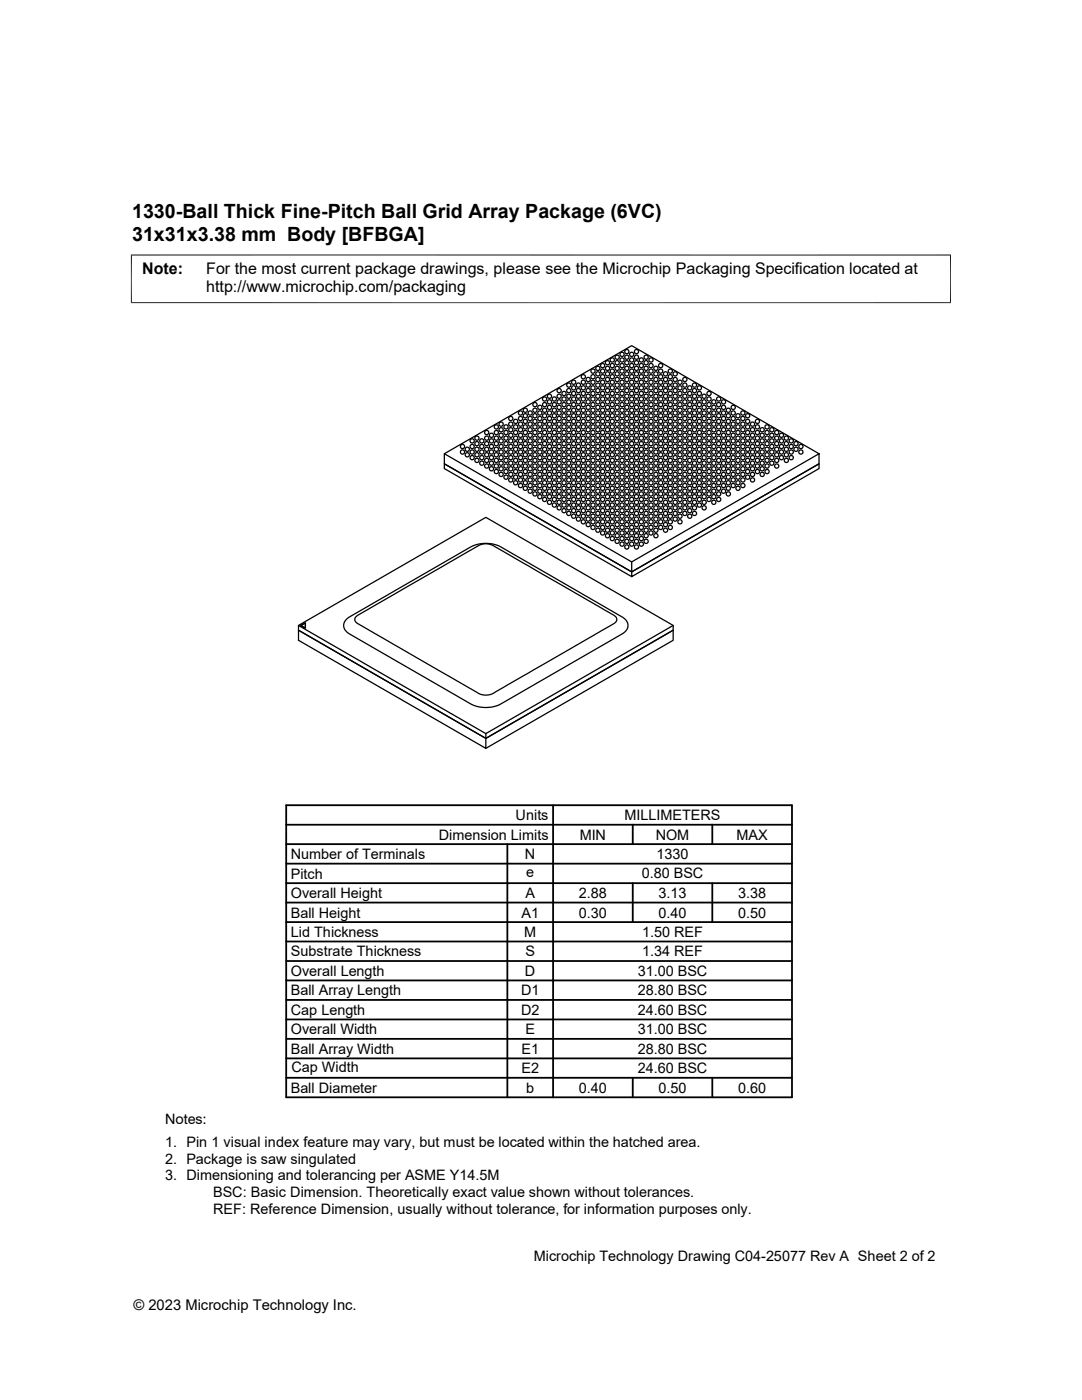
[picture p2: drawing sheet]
<svg xmlns="http://www.w3.org/2000/svg" width="216mm" height="279mm" viewBox="0 0 216 279" stroke-linecap="round" stroke-linejoin="round" font-family="sans-serif">
<defs><g id="words">
<g font-size="3.9">
<text x="26.4" y="43.5">1330-Ball Thick Fine-Pitch Ball Grid Array Package (6VC)</text>
<text x="26.4" y="48.1">31x31x3.38 mm Body [BFBGA]</text>
</g>
<g font-size="3.2">
<text x="28.4" y="54.7">Note:</text>
<text x="41.1" y="58.3">http://www.microchip.com/packaging</text>
<text x="41.1" y="54.7">For the most current package drawings, please see the Microchip Packaging Specification located at</text>
</g>
<g font-size="2.9">
<text x="87.6" y="167.6">Dimension Limits</text>
<text x="102.9" y="163.7">Units</text>
<text x="115.7" y="167.6">MIN</text>
<text x="124.6" y="163.7">MILLIMETERS</text>
<text x="130.8" y="167.6">NOM</text>
<text x="147" y="167.6">MAX</text>
<text x="58" y="171.4">Number of Terminals</text>
<text x="104.8" y="171.4">N</text>
<text x="131" y="171.4">1330</text>
<text x="58" y="179.2">Overall Height</text>
<text x="58" y="175.3">Pitch</text>
<text x="104.8" y="179.2">A</text>
<text x="105" y="175">e</text>
<text x="115.5" y="179.2">2.88</text>
<text x="128" y="175.3">0.80 BSC</text>
<text x="131.4" y="179.2">3.13</text>
<text x="147.3" y="179.2">3.38</text>
<text x="58" y="183.1">Ball Height</text>
<text x="104.1" y="183.1">A1</text>
<text x="115.5" y="183.1">0.30</text>
<text x="131.4" y="183.1">0.40</text>
<text x="147.3" y="183.1">0.50</text>
<text x="58" y="190.9">Substrate Thickness</text>
<text x="58" y="187">Lid Thickness</text>
<text x="104.6" y="187">M</text>
<text x="104.8" y="190.9">S</text>
<text x="128.1" y="187">1.50 REF</text>
<text x="128.1" y="190.9">1.34 REF</text>
<text x="58" y="194.8">Overall Length</text>
<text x="104.8" y="194.8">D</text>
<text x="127.3" y="194.8">31.00 BSC</text>
<text x="58" y="198.6">Ball Array Length</text>
<text x="58" y="202.5">Cap Length</text>
<text x="104" y="198.6">D1</text>
<text x="104" y="202.5">D2</text>
<text x="127.3" y="198.6">28.80 BSC</text>
<text x="127.3" y="202.5">24.60 BSC</text>
<text x="58" y="206.4">Overall Width</text>
<text x="104.8" y="206.4">E</text>
<text x="127.3" y="206.4">31.00 BSC</text>
<text x="58" y="210.3">Ball Array Width</text>
<text x="58.2" y="214">Cap Width</text>
<text x="104" y="214.2">E2</text>
<text x="104" y="210.3">E1</text>
<text x="127.3" y="214.2">24.60 BSC</text>
<text x="127.3" y="210.3">28.80 BSC</text>
<text x="58" y="218.1">Ball Diameter</text>
<text x="105" y="218.1">b</text>
<text x="115.5" y="218.1">0.40</text>
<text x="131.4" y="218.1">0.50</text>
<text x="147.3" y="218.1">0.60</text>
<text x="32.9" y="224.4">Notes:</text>
<text x="32.9" y="229">1. Pin 1 visual index feature may vary, but must be located within the hatched area.</text>
<text x="32.9" y="232.3">2. Package is saw singulated</text>
<text x="32.9" y="235.6">3. Dimensioning and tolerancing per ASME Y14.5M</text>
<text x="42.5" y="238.9">BSC: Basic Dimension. Theoretically exact value shown without tolerances.</text>
<text x="42.5" y="242.2">REF: Reference Dimension, usually without tolerance, for information purposes only.</text>
<text x="106.5" y="251.7">Microchip Technology Drawing C04-25077 Rev A Sheet 2 of 2</text>
<text x="26.6" y="261.3">© 2023 Microchip Technology Inc.</text>
</g>
</g></defs>
<g fill="none" stroke="#000" stroke-width=".25">
<path d="M88.7 90.6l37.3 21.5M163.4 90.6l-37.4 21.5v2l37.4-21.5v-2l-37.4-21.6-37.3 21.6v2l37.3 21.5-37.3-21.5v.9l37.3 21.6M126 114.1l37.4-21.5v.9l-37.4 21.6zM59.6 124.8l37.3-21.5 37.4 21.5v1l-37.4 21.6-37.3-21.6zM59.6 124.8l37.3 21.6M59.6 125.8v2l37.3 21.6v-2l37.4-21.6v2l-37.4 21.6M60 124.8l.9-.5v1zM69.2 123.6l24.7-14.4a6.7 6.7 0 0 1 6 0l24.2 13.9a1.83 1.83 0 0 1 1.2 1.7 1.83 1.83 0 0 1-1.2 1.8l-24.2 13.9a6.7 6.7 0 0 1-6 0l-24.1-13.9a1.78 1.78 0 0 1-.6-3zM71 123.2l.4-.4 20.6-11.9a20.1 20.1 0 0 1 4.5-2.4h.8a23.4 23.4 0 0 1 5.4 2.9l19.2 11a1.64 1.64 0 0 1 1.2 1.2l-.1 .2a1.9 1.9 0 0 1-1.1 1l-22.9 13.2a3.3 3.3 0 0 1-4.1 0l-23.8-13.7a.78 .78 0 0 1-.1-1.1zM134.3 124.8l-37.4 21.6v1l-37.3-21.6"/>
<circle cx="108.7" cy="79.6" r=".42"/>
<circle cx="109.6" cy="79.1" r=".42"/>
<circle cx="110.6" cy="79.6" r=".42"/>
<circle cx="111.6" cy="78" r=".42"/>
<circle cx="111.6" cy="79.1" r=".42"/>
<circle cx="112.5" cy="78.5" r=".42"/>
<circle cx="112.5" cy="79.6" r=".42"/>
<circle cx="113.5" cy="76.9" r=".42"/>
<circle cx="113.5" cy="78" r=".42"/>
<circle cx="113.5" cy="79.1" r=".42"/>
<circle cx="114.5" cy="76.3" r=".42"/>
<circle cx="114.5" cy="77.4" r=".42"/>
<circle cx="114.5" cy="78.5" r=".42"/>
<circle cx="114.5" cy="79.6" r=".42"/>
<circle cx="115.4" cy="76.9" r=".42"/>
<circle cx="115.4" cy="78" r=".42"/>
<circle cx="115.4" cy="79.1" r=".42"/>
<circle cx="116.4" cy="77.4" r=".42"/>
<circle cx="116.4" cy="78.5" r=".42"/>
<circle cx="116.4" cy="79.6" r=".42"/>
<circle cx="116.4" cy="76.3" r=".42"/>
<circle cx="116.4" cy="75.2" r=".42"/>
<circle cx="117.4" cy="78" r=".42"/>
<circle cx="117.4" cy="76.9" r=".42"/>
<circle cx="117.4" cy="75.7" r=".42"/>
<circle cx="117.4" cy="79.1" r=".42"/>
<circle cx="118.3" cy="78.5" r=".42"/>
<circle cx="118.3" cy="74.1" r=".42"/>
<circle cx="118.3" cy="77.4" r=".42"/>
<circle cx="118.3" cy="75.2" r=".42"/>
<circle cx="118.3" cy="76.3" r=".42"/>
<circle cx="118.3" cy="79.6" r=".42"/>
<circle cx="119.3" cy="79.1" r=".42"/>
<circle cx="119.3" cy="74.6" r=".42"/>
<circle cx="119.3" cy="73.5" r=".42"/>
<circle cx="119.3" cy="76.9" r=".42"/>
<circle cx="119.3" cy="78" r=".42"/>
<circle cx="119.3" cy="75.7" r=".42"/>
<circle cx="120.2" cy="79.6" r=".42"/>
<circle cx="120.2" cy="73" r=".42"/>
<circle cx="120.2" cy="74.1" r=".42"/>
<circle cx="120.2" cy="75.2" r=".42"/>
<circle cx="120.2" cy="77.4" r=".42"/>
<circle cx="120.2" cy="76.3" r=".42"/>
<circle cx="120.2" cy="78.5" r=".42"/>
<circle cx="121.2" cy="72.4" r=".42"/>
<circle cx="121.2" cy="73.5" r=".42"/>
<circle cx="121.2" cy="74.6" r=".42"/>
<circle cx="121.2" cy="75.7" r=".42"/>
<circle cx="121.2" cy="79.1" r=".42"/>
<circle cx="121.2" cy="76.9" r=".42"/>
<circle cx="121.2" cy="78" r=".42"/>
<circle cx="122.2" cy="71.8" r=".42"/>
<circle cx="122.2" cy="73" r=".42"/>
<circle cx="122.2" cy="74.1" r=".42"/>
<circle cx="122.2" cy="75.2" r=".42"/>
<circle cx="122.2" cy="77.4" r=".42"/>
<circle cx="122.2" cy="76.3" r=".42"/>
<circle cx="122.2" cy="79.6" r=".42"/>
<circle cx="122.2" cy="78.5" r=".42"/>
<circle cx="123.1" cy="72.4" r=".42"/>
<circle cx="123.1" cy="73.5" r=".42"/>
<circle cx="123.1" cy="74.6" r=".42"/>
<circle cx="123.1" cy="75.7" r=".42"/>
<circle cx="123.1" cy="76.9" r=".42"/>
<circle cx="123.1" cy="78" r=".42"/>
<circle cx="123.1" cy="71.3" r=".42"/>
<circle cx="123.1" cy="79.1" r=".42"/>
<circle cx="124.1" cy="71.8" r=".42"/>
<circle cx="124.1" cy="73" r=".42"/>
<circle cx="124.1" cy="74.1" r=".42"/>
<circle cx="124.1" cy="75.2" r=".42"/>
<circle cx="124.1" cy="76.3" r=".42"/>
<circle cx="124.1" cy="77.4" r=".42"/>
<circle cx="124.1" cy="78.5" r=".42"/>
<circle cx="124.1" cy="70.7" r=".42"/>
<circle cx="124.1" cy="79.6" r=".42"/>
<circle cx="125.1" cy="72.4" r=".42"/>
<circle cx="125.1" cy="73.5" r=".42"/>
<circle cx="125.1" cy="74.6" r=".42"/>
<circle cx="125.1" cy="75.7" r=".42"/>
<circle cx="125.1" cy="76.9" r=".42"/>
<circle cx="125.1" cy="70.2" r=".42"/>
<circle cx="125.1" cy="71.3" r=".42"/>
<circle cx="125.1" cy="79.1" r=".42"/>
<circle cx="125.1" cy="78" r=".42"/>
<circle cx="126" cy="71.8" r=".42"/>
<circle cx="126" cy="73" r=".42"/>
<circle cx="126" cy="74.1" r=".42"/>
<circle cx="126" cy="75.2" r=".42"/>
<circle cx="126" cy="76.3" r=".42"/>
<circle cx="126" cy="77.4" r=".42"/>
<circle cx="126" cy="79.6" r=".42"/>
<circle cx="126" cy="70.7" r=".42"/>
<circle cx="126" cy="78.5" r=".42"/>
<circle cx="127" cy="72.4" r=".42"/>
<circle cx="127" cy="73.5" r=".42"/>
<circle cx="127" cy="74.6" r=".42"/>
<circle cx="127" cy="75.7" r=".42"/>
<circle cx="127" cy="76.9" r=".42"/>
<circle cx="127" cy="78" r=".42"/>
<circle cx="127" cy="70.2" r=".42"/>
<circle cx="127" cy="71.3" r=".42"/>
<circle cx="127" cy="79.1" r=".42"/>
<circle cx="128" cy="71.8" r=".42"/>
<circle cx="128" cy="73" r=".42"/>
<circle cx="128" cy="74.1" r=".42"/>
<circle cx="128" cy="75.2" r=".42"/>
<circle cx="128" cy="76.3" r=".42"/>
<circle cx="128" cy="77.4" r=".42"/>
<circle cx="128" cy="78.5" r=".42"/>
<circle cx="128" cy="79.6" r=".42"/>
<circle cx="128.9" cy="72.4" r=".42"/>
<circle cx="128.9" cy="73.5" r=".42"/>
<circle cx="128.9" cy="74.6" r=".42"/>
<circle cx="128.9" cy="75.7" r=".42"/>
<circle cx="128.9" cy="76.9" r=".42"/>
<circle cx="128.9" cy="78" r=".42"/>
<circle cx="128.9" cy="79.1" r=".42"/>
<circle cx="128.9" cy="71.3" r=".42"/>
<circle cx="129.9" cy="79.6" r=".42"/>
<circle cx="129.9" cy="73" r=".42"/>
<circle cx="129.9" cy="74.1" r=".42"/>
<circle cx="129.9" cy="75.2" r=".42"/>
<circle cx="129.9" cy="76.3" r=".42"/>
<circle cx="129.9" cy="77.4" r=".42"/>
<circle cx="129.9" cy="78.5" r=".42"/>
<circle cx="129.9" cy="71.8" r=".42"/>
<circle cx="130.9" cy="73.5" r=".42"/>
<circle cx="130.9" cy="74.6" r=".42"/>
<circle cx="130.9" cy="75.7" r=".42"/>
<circle cx="130.9" cy="76.9" r=".42"/>
<circle cx="130.9" cy="78" r=".42"/>
<circle cx="130.9" cy="79.1" r=".42"/>
<circle cx="131.8" cy="74.1" r=".42"/>
<circle cx="131.8" cy="75.2" r=".42"/>
<circle cx="131.8" cy="76.3" r=".42"/>
<circle cx="131.8" cy="77.4" r=".42"/>
<circle cx="131.8" cy="78.5" r=".42"/>
<circle cx="131.8" cy="79.6" r=".42"/>
<circle cx="131.8" cy="73" r=".42"/>
<circle cx="132.8" cy="74.6" r=".42"/>
<circle cx="132.8" cy="75.7" r=".42"/>
<circle cx="132.8" cy="76.9" r=".42"/>
<circle cx="132.8" cy="78" r=".42"/>
<circle cx="132.8" cy="79.1" r=".42"/>
<circle cx="133.8" cy="75.2" r=".42"/>
<circle cx="133.8" cy="76.3" r=".42"/>
<circle cx="133.8" cy="77.4" r=".42"/>
<circle cx="133.8" cy="78.5" r=".42"/>
<circle cx="133.8" cy="79.6" r=".42"/>
<circle cx="133.8" cy="74.1" r=".42"/>
<circle cx="134.7" cy="75.7" r=".42"/>
<circle cx="134.7" cy="76.9" r=".42"/>
<circle cx="134.7" cy="78" r=".42"/>
<circle cx="134.7" cy="79.1" r=".42"/>
<circle cx="134.7" cy="74.6" r=".42"/>
<circle cx="135.7" cy="76.3" r=".42"/>
<circle cx="135.7" cy="77.4" r=".42"/>
<circle cx="135.7" cy="78.5" r=".42"/>
<circle cx="135.7" cy="79.6" r=".42"/>
<circle cx="136.7" cy="76.9" r=".42"/>
<circle cx="136.7" cy="78" r=".42"/>
<circle cx="136.7" cy="79.1" r=".42"/>
<circle cx="136.7" cy="75.7" r=".42"/>
<circle cx="137.6" cy="77.4" r=".42"/>
<circle cx="137.6" cy="78.5" r=".42"/>
<circle cx="137.6" cy="79.6" r=".42"/>
<circle cx="138.6" cy="78" r=".42"/>
<circle cx="138.6" cy="79.1" r=".42"/>
<circle cx="138.6" cy="76.9" r=".42"/>
<circle cx="139.6" cy="78.5" r=".42"/>
<circle cx="139.6" cy="79.6" r=".42"/>
<circle cx="139.6" cy="77.4" r=".42"/>
<circle cx="140.5" cy="79.1" r=".42"/>
<circle cx="141.5" cy="79.6" r=".42"/>
<circle cx="141.5" cy="78.5" r=".42"/>
<circle cx="143.4" cy="79.6" r=".42"/>
<circle cx="92.3" cy="90.2" r=".42"/>
<circle cx="92.3" cy="89.1" r=".42"/>
<circle cx="93.2" cy="90.8" r=".42"/>
<circle cx="93.2" cy="89.7" r=".42"/>
<circle cx="94.2" cy="91.3" r=".42"/>
<circle cx="94.2" cy="88" r=".42"/>
<circle cx="94.2" cy="89.1" r=".42"/>
<circle cx="94.2" cy="90.2" r=".42"/>
<circle cx="95.2" cy="91.9" r=".42"/>
<circle cx="95.2" cy="87.4" r=".42"/>
<circle cx="95.2" cy="88.5" r=".42"/>
<circle cx="95.2" cy="89.7" r=".42"/>
<circle cx="95.2" cy="90.8" r=".42"/>
<circle cx="96.1" cy="92.4" r=".42"/>
<circle cx="96.1" cy="88" r=".42"/>
<circle cx="96.1" cy="89.1" r=".42"/>
<circle cx="96.1" cy="90.2" r=".42"/>
<circle cx="96.1" cy="91.3" r=".42"/>
<circle cx="97.1" cy="86.3" r=".42"/>
<circle cx="97.1" cy="93" r=".42"/>
<circle cx="97.1" cy="87.4" r=".42"/>
<circle cx="97.1" cy="88.5" r=".42"/>
<circle cx="97.1" cy="89.7" r=".42"/>
<circle cx="97.1" cy="90.8" r=".42"/>
<circle cx="97.1" cy="91.9" r=".42"/>
<circle cx="98.1" cy="86.9" r=".42"/>
<circle cx="98.1" cy="93.6" r=".42"/>
<circle cx="98.1" cy="88" r=".42"/>
<circle cx="98.1" cy="89.1" r=".42"/>
<circle cx="98.1" cy="90.2" r=".42"/>
<circle cx="98.1" cy="91.3" r=".42"/>
<circle cx="98.1" cy="92.4" r=".42"/>
<circle cx="99" cy="86.3" r=".42"/>
<circle cx="99" cy="87.4" r=".42"/>
<circle cx="99" cy="94.1" r=".42"/>
<circle cx="99" cy="88.5" r=".42"/>
<circle cx="99" cy="89.7" r=".42"/>
<circle cx="99" cy="90.8" r=".42"/>
<circle cx="99" cy="91.9" r=".42"/>
<circle cx="99" cy="93" r=".42"/>
<circle cx="99" cy="85.2" r=".42"/>
<circle cx="100" cy="86.9" r=".42"/>
<circle cx="100" cy="88" r=".42"/>
<circle cx="100" cy="94.7" r=".42"/>
<circle cx="100" cy="89.1" r=".42"/>
<circle cx="100" cy="90.2" r=".42"/>
<circle cx="100" cy="91.3" r=".42"/>
<circle cx="100" cy="84.6" r=".42"/>
<circle cx="100" cy="92.4" r=".42"/>
<circle cx="100" cy="93.6" r=".42"/>
<circle cx="100" cy="85.8" r=".42"/>
<circle cx="101" cy="86.3" r=".42"/>
<circle cx="101" cy="87.4" r=".42"/>
<circle cx="101" cy="88.5" r=".42"/>
<circle cx="101" cy="95.2" r=".42"/>
<circle cx="101" cy="89.7" r=".42"/>
<circle cx="101" cy="90.8" r=".42"/>
<circle cx="101" cy="91.9" r=".42"/>
<circle cx="101" cy="85.2" r=".42"/>
<circle cx="101" cy="93" r=".42"/>
<circle cx="101" cy="94.1" r=".42"/>
<circle cx="101.9" cy="86.9" r=".42"/>
<circle cx="101.9" cy="88" r=".42"/>
<circle cx="101.9" cy="89.1" r=".42"/>
<circle cx="101.9" cy="95.8" r=".42"/>
<circle cx="101.9" cy="90.2" r=".42"/>
<circle cx="101.9" cy="91.3" r=".42"/>
<circle cx="101.9" cy="83.5" r=".42"/>
<circle cx="101.9" cy="84.6" r=".42"/>
<circle cx="101.9" cy="92.4" r=".42"/>
<circle cx="101.9" cy="85.8" r=".42"/>
<circle cx="101.9" cy="93.6" r=".42"/>
<circle cx="101.9" cy="94.7" r=".42"/>
<circle cx="102.9" cy="87.4" r=".42"/>
<circle cx="102.9" cy="88.5" r=".42"/>
<circle cx="102.9" cy="89.7" r=".42"/>
<circle cx="102.9" cy="96.4" r=".42"/>
<circle cx="102.9" cy="90.8" r=".42"/>
<circle cx="102.9" cy="91.9" r=".42"/>
<circle cx="102.9" cy="84.1" r=".42"/>
<circle cx="102.9" cy="85.2" r=".42"/>
<circle cx="102.9" cy="93" r=".42"/>
<circle cx="102.9" cy="86.3" r=".42"/>
<circle cx="102.9" cy="94.1" r=".42"/>
<circle cx="102.9" cy="95.2" r=".42"/>
<circle cx="103.9" cy="88" r=".42"/>
<circle cx="103.9" cy="89.1" r=".42"/>
<circle cx="103.9" cy="90.2" r=".42"/>
<circle cx="103.9" cy="96.9" r=".42"/>
<circle cx="103.9" cy="82.4" r=".42"/>
<circle cx="103.9" cy="91.3" r=".42"/>
<circle cx="103.9" cy="83.5" r=".42"/>
<circle cx="103.9" cy="92.4" r=".42"/>
<circle cx="103.9" cy="84.6" r=".42"/>
<circle cx="103.9" cy="85.8" r=".42"/>
<circle cx="103.9" cy="93.6" r=".42"/>
<circle cx="103.9" cy="86.9" r=".42"/>
<circle cx="103.9" cy="94.7" r=".42"/>
<circle cx="103.9" cy="95.8" r=".42"/>
<circle cx="104.8" cy="87.4" r=".42"/>
<circle cx="104.8" cy="88.5" r=".42"/>
<circle cx="104.8" cy="89.7" r=".42"/>
<circle cx="104.8" cy="81.9" r=".42"/>
<circle cx="104.8" cy="90.8" r=".42"/>
<circle cx="104.8" cy="97.5" r=".42"/>
<circle cx="104.8" cy="83" r=".42"/>
<circle cx="104.8" cy="91.9" r=".42"/>
<circle cx="104.8" cy="84.1" r=".42"/>
<circle cx="104.8" cy="93" r=".42"/>
<circle cx="104.8" cy="85.2" r=".42"/>
<circle cx="104.8" cy="86.3" r=".42"/>
<circle cx="104.8" cy="94.1" r=".42"/>
<circle cx="104.8" cy="95.2" r=".42"/>
<circle cx="104.8" cy="96.4" r=".42"/>
<circle cx="105.8" cy="88" r=".42"/>
<circle cx="105.8" cy="89.1" r=".42"/>
<circle cx="105.8" cy="90.2" r=".42"/>
<circle cx="105.8" cy="82.4" r=".42"/>
<circle cx="105.8" cy="91.3" r=".42"/>
<circle cx="105.8" cy="98" r=".42"/>
<circle cx="105.8" cy="83.5" r=".42"/>
<circle cx="105.8" cy="92.4" r=".42"/>
<circle cx="105.8" cy="84.6" r=".42"/>
<circle cx="105.8" cy="93.6" r=".42"/>
<circle cx="105.8" cy="85.8" r=".42"/>
<circle cx="105.8" cy="86.9" r=".42"/>
<circle cx="105.8" cy="94.7" r=".42"/>
<circle cx="105.8" cy="95.8" r=".42"/>
<circle cx="105.8" cy="96.9" r=".42"/>
<circle cx="106.7" cy="88.5" r=".42"/>
<circle cx="106.7" cy="80.8" r=".42"/>
<circle cx="106.7" cy="89.7" r=".42"/>
<circle cx="106.7" cy="90.8" r=".42"/>
<circle cx="106.7" cy="81.9" r=".42"/>
<circle cx="106.7" cy="83" r=".42"/>
<circle cx="106.7" cy="91.9" r=".42"/>
<circle cx="106.7" cy="84.1" r=".42"/>
<circle cx="106.7" cy="98.6" r=".42"/>
<circle cx="106.7" cy="93" r=".42"/>
<circle cx="106.7" cy="85.2" r=".42"/>
<circle cx="106.7" cy="94.1" r=".42"/>
<circle cx="106.7" cy="86.3" r=".42"/>
<circle cx="106.7" cy="87.4" r=".42"/>
<circle cx="106.7" cy="95.2" r=".42"/>
<circle cx="106.7" cy="96.4" r=".42"/>
<circle cx="106.7" cy="97.5" r=".42"/>
<circle cx="107.7" cy="81.3" r=".42"/>
<circle cx="107.7" cy="89.1" r=".42"/>
<circle cx="107.7" cy="90.2" r=".42"/>
<circle cx="107.7" cy="91.3" r=".42"/>
<circle cx="107.7" cy="82.4" r=".42"/>
<circle cx="107.7" cy="83.5" r=".42"/>
<circle cx="107.7" cy="92.4" r=".42"/>
<circle cx="107.7" cy="99.1" r=".42"/>
<circle cx="107.7" cy="84.6" r=".42"/>
<circle cx="107.7" cy="93.6" r=".42"/>
<circle cx="107.7" cy="85.8" r=".42"/>
<circle cx="107.7" cy="94.7" r=".42"/>
<circle cx="107.7" cy="86.9" r=".42"/>
<circle cx="107.7" cy="88" r=".42"/>
<circle cx="107.7" cy="95.8" r=".42"/>
<circle cx="107.7" cy="96.9" r=".42"/>
<circle cx="107.7" cy="98" r=".42"/>
<circle cx="108.7" cy="89.7" r=".42"/>
<circle cx="108.7" cy="81.9" r=".42"/>
<circle cx="108.7" cy="90.8" r=".42"/>
<circle cx="108.7" cy="91.9" r=".42"/>
<circle cx="108.7" cy="83" r=".42"/>
<circle cx="108.7" cy="80.8" r=".42"/>
<circle cx="108.7" cy="84.1" r=".42"/>
<circle cx="108.7" cy="93" r=".42"/>
<circle cx="108.7" cy="85.2" r=".42"/>
<circle cx="108.7" cy="99.7" r=".42"/>
<circle cx="108.7" cy="94.1" r=".42"/>
<circle cx="108.7" cy="86.3" r=".42"/>
<circle cx="108.7" cy="95.2" r=".42"/>
<circle cx="108.7" cy="87.4" r=".42"/>
<circle cx="108.7" cy="88.5" r=".42"/>
<circle cx="108.7" cy="96.4" r=".42"/>
<circle cx="108.7" cy="97.5" r=".42"/>
<circle cx="108.7" cy="98.6" r=".42"/>
<circle cx="109.6" cy="80.2" r=".42"/>
<circle cx="109.6" cy="90.2" r=".42"/>
<circle cx="109.6" cy="82.4" r=".42"/>
<circle cx="109.6" cy="91.3" r=".42"/>
<circle cx="109.6" cy="92.4" r=".42"/>
<circle cx="109.6" cy="83.5" r=".42"/>
<circle cx="109.6" cy="81.3" r=".42"/>
<circle cx="109.6" cy="84.6" r=".42"/>
<circle cx="109.6" cy="93.6" r=".42"/>
<circle cx="109.6" cy="85.8" r=".42"/>
<circle cx="109.6" cy="94.7" r=".42"/>
<circle cx="109.6" cy="86.9" r=".42"/>
<circle cx="109.6" cy="95.8" r=".42"/>
<circle cx="109.6" cy="88" r=".42"/>
<circle cx="109.6" cy="89.1" r=".42"/>
<circle cx="109.6" cy="96.9" r=".42"/>
<circle cx="109.6" cy="98" r=".42"/>
<circle cx="109.6" cy="99.1" r=".42"/>
<circle cx="110.6" cy="80.8" r=".42"/>
<circle cx="110.6" cy="90.8" r=".42"/>
<circle cx="110.6" cy="83" r=".42"/>
<circle cx="110.6" cy="91.9" r=".42"/>
<circle cx="110.6" cy="81.9" r=".42"/>
<circle cx="110.6" cy="93" r=".42"/>
<circle cx="110.6" cy="84.1" r=".42"/>
<circle cx="110.6" cy="85.2" r=".42"/>
<circle cx="110.6" cy="94.1" r=".42"/>
<circle cx="110.6" cy="86.3" r=".42"/>
<circle cx="110.6" cy="95.2" r=".42"/>
<circle cx="110.6" cy="87.4" r=".42"/>
<circle cx="110.6" cy="96.4" r=".42"/>
<circle cx="110.6" cy="88.5" r=".42"/>
<circle cx="110.6" cy="89.7" r=".42"/>
<circle cx="110.6" cy="97.5" r=".42"/>
<circle cx="110.6" cy="98.6" r=".42"/>
<circle cx="110.6" cy="99.7" r=".42"/>
<circle cx="111.6" cy="91.3" r=".42"/>
<circle cx="111.6" cy="83.5" r=".42"/>
<circle cx="111.6" cy="81.3" r=".42"/>
<circle cx="111.6" cy="92.4" r=".42"/>
<circle cx="111.6" cy="93.6" r=".42"/>
<circle cx="111.6" cy="84.6" r=".42"/>
<circle cx="111.6" cy="82.4" r=".42"/>
<circle cx="111.6" cy="85.8" r=".42"/>
<circle cx="111.6" cy="94.7" r=".42"/>
<circle cx="111.6" cy="86.9" r=".42"/>
<circle cx="111.6" cy="80.2" r=".42"/>
<circle cx="111.6" cy="95.8" r=".42"/>
<circle cx="111.6" cy="88" r=".42"/>
<circle cx="111.6" cy="96.9" r=".42"/>
<circle cx="111.6" cy="89.1" r=".42"/>
<circle cx="111.6" cy="90.2" r=".42"/>
<circle cx="111.6" cy="98" r=".42"/>
<circle cx="111.6" cy="99.1" r=".42"/>
<circle cx="112.5" cy="91.9" r=".42"/>
<circle cx="112.5" cy="84.1" r=".42"/>
<circle cx="112.5" cy="81.9" r=".42"/>
<circle cx="112.5" cy="93" r=".42"/>
<circle cx="112.5" cy="83" r=".42"/>
<circle cx="112.5" cy="85.2" r=".42"/>
<circle cx="112.5" cy="94.1" r=".42"/>
<circle cx="112.5" cy="86.3" r=".42"/>
<circle cx="112.5" cy="95.2" r=".42"/>
<circle cx="112.5" cy="87.4" r=".42"/>
<circle cx="112.5" cy="80.8" r=".42"/>
<circle cx="112.5" cy="96.4" r=".42"/>
<circle cx="112.5" cy="88.5" r=".42"/>
<circle cx="112.5" cy="97.5" r=".42"/>
<circle cx="112.5" cy="89.7" r=".42"/>
<circle cx="112.5" cy="90.8" r=".42"/>
<circle cx="112.5" cy="98.6" r=".42"/>
<circle cx="112.5" cy="99.7" r=".42"/>
<circle cx="113.5" cy="81.3" r=".42"/>
<circle cx="113.5" cy="90.2" r=".42"/>
<circle cx="113.5" cy="92.4" r=".42"/>
<circle cx="113.5" cy="88" r=".42"/>
<circle cx="113.5" cy="91.3" r=".42"/>
<circle cx="113.5" cy="82.4" r=".42"/>
<circle cx="113.5" cy="94.7" r=".42"/>
<circle cx="113.5" cy="96.9" r=".42"/>
<circle cx="113.5" cy="84.6" r=".42"/>
<circle cx="113.5" cy="80.2" r=".42"/>
<circle cx="113.5" cy="93.6" r=".42"/>
<circle cx="113.5" cy="83.5" r=".42"/>
<circle cx="113.5" cy="85.8" r=".42"/>
<circle cx="113.5" cy="95.8" r=".42"/>
<circle cx="113.5" cy="89.1" r=".42"/>
<circle cx="113.5" cy="86.9" r=".42"/>
<circle cx="113.5" cy="98" r=".42"/>
<circle cx="113.5" cy="99.1" r=".42"/>
<circle cx="114.5" cy="81.9" r=".42"/>
<circle cx="114.5" cy="90.8" r=".42"/>
<circle cx="114.5" cy="88.5" r=".42"/>
<circle cx="114.5" cy="93" r=".42"/>
<circle cx="114.5" cy="91.9" r=".42"/>
<circle cx="114.5" cy="83" r=".42"/>
<circle cx="114.5" cy="95.2" r=".42"/>
<circle cx="114.5" cy="85.2" r=".42"/>
<circle cx="114.5" cy="97.5" r=".42"/>
<circle cx="114.5" cy="80.8" r=".42"/>
<circle cx="114.5" cy="94.1" r=".42"/>
<circle cx="114.5" cy="96.4" r=".42"/>
<circle cx="114.5" cy="86.3" r=".42"/>
<circle cx="114.5" cy="84.1" r=".42"/>
<circle cx="114.5" cy="89.7" r=".42"/>
<circle cx="114.5" cy="87.4" r=".42"/>
<circle cx="114.5" cy="98.6" r=".42"/>
<circle cx="114.5" cy="99.7" r=".42"/>
<circle cx="115.4" cy="82.4" r=".42"/>
<circle cx="115.4" cy="93.6" r=".42"/>
<circle cx="115.4" cy="91.3" r=".42"/>
<circle cx="115.4" cy="95.8" r=".42"/>
<circle cx="115.4" cy="92.4" r=".42"/>
<circle cx="115.4" cy="98" r=".42"/>
<circle cx="115.4" cy="89.1" r=".42"/>
<circle cx="115.4" cy="83.5" r=".42"/>
<circle cx="115.4" cy="85.8" r=".42"/>
<circle cx="115.4" cy="81.3" r=".42"/>
<circle cx="115.4" cy="96.9" r=".42"/>
<circle cx="115.4" cy="94.7" r=".42"/>
<circle cx="115.4" cy="84.6" r=".42"/>
<circle cx="115.4" cy="86.9" r=".42"/>
<circle cx="115.4" cy="80.2" r=".42"/>
<circle cx="115.4" cy="90.2" r=".42"/>
<circle cx="115.4" cy="88" r=".42"/>
<circle cx="115.4" cy="99.1" r=".42"/>
<circle cx="116.4" cy="83" r=".42"/>
<circle cx="116.4" cy="91.9" r=".42"/>
<circle cx="116.4" cy="94.1" r=".42"/>
<circle cx="116.4" cy="96.4" r=".42"/>
<circle cx="116.4" cy="98.6" r=".42"/>
<circle cx="116.4" cy="93" r=".42"/>
<circle cx="116.4" cy="86.3" r=".42"/>
<circle cx="116.4" cy="84.1" r=".42"/>
<circle cx="116.4" cy="89.7" r=".42"/>
<circle cx="116.4" cy="81.9" r=".42"/>
<circle cx="116.4" cy="95.2" r=".42"/>
<circle cx="116.4" cy="97.5" r=".42"/>
<circle cx="116.4" cy="87.4" r=".42"/>
<circle cx="116.4" cy="85.2" r=".42"/>
<circle cx="116.4" cy="80.8" r=".42"/>
<circle cx="116.4" cy="90.8" r=".42"/>
<circle cx="116.4" cy="88.5" r=".42"/>
<circle cx="116.4" cy="99.7" r=".42"/>
<circle cx="117.4" cy="83.5" r=".42"/>
<circle cx="117.4" cy="92.4" r=".42"/>
<circle cx="117.4" cy="94.7" r=".42"/>
<circle cx="117.4" cy="90.2" r=".42"/>
<circle cx="117.4" cy="93.6" r=".42"/>
<circle cx="117.4" cy="96.9" r=".42"/>
<circle cx="117.4" cy="99.1" r=".42"/>
<circle cx="117.4" cy="80.2" r=".42"/>
<circle cx="117.4" cy="84.6" r=".42"/>
<circle cx="117.4" cy="86.9" r=".42"/>
<circle cx="117.4" cy="82.4" r=".42"/>
<circle cx="117.4" cy="95.8" r=".42"/>
<circle cx="117.4" cy="98" r=".42"/>
<circle cx="117.4" cy="85.8" r=".42"/>
<circle cx="117.4" cy="88" r=".42"/>
<circle cx="117.4" cy="81.3" r=".42"/>
<circle cx="117.4" cy="91.3" r=".42"/>
<circle cx="117.4" cy="89.1" r=".42"/>
<circle cx="118.3" cy="84.1" r=".42"/>
<circle cx="118.3" cy="93" r=".42"/>
<circle cx="118.3" cy="95.2" r=".42"/>
<circle cx="118.3" cy="94.1" r=".42"/>
<circle cx="118.3" cy="90.8" r=".42"/>
<circle cx="118.3" cy="97.5" r=".42"/>
<circle cx="118.3" cy="99.7" r=".42"/>
<circle cx="118.3" cy="80.8" r=".42"/>
<circle cx="118.3" cy="85.2" r=".42"/>
<circle cx="118.3" cy="87.4" r=".42"/>
<circle cx="118.3" cy="96.4" r=".42"/>
<circle cx="118.3" cy="98.6" r=".42"/>
<circle cx="118.3" cy="81.9" r=".42"/>
<circle cx="118.3" cy="86.3" r=".42"/>
<circle cx="118.3" cy="88.5" r=".42"/>
<circle cx="118.3" cy="91.9" r=".42"/>
<circle cx="118.3" cy="89.7" r=".42"/>
<circle cx="118.3" cy="83" r=".42"/>
<circle cx="119.3" cy="84.6" r=".42"/>
<circle cx="119.3" cy="93.6" r=".42"/>
<circle cx="119.3" cy="91.3" r=".42"/>
<circle cx="119.3" cy="94.7" r=".42"/>
<circle cx="119.3" cy="95.8" r=".42"/>
<circle cx="119.3" cy="98" r=".42"/>
<circle cx="119.3" cy="85.8" r=".42"/>
<circle cx="119.3" cy="88" r=".42"/>
<circle cx="119.3" cy="81.3" r=".42"/>
<circle cx="119.3" cy="82.4" r=".42"/>
<circle cx="119.3" cy="96.9" r=".42"/>
<circle cx="119.3" cy="99.1" r=".42"/>
<circle cx="119.3" cy="86.9" r=".42"/>
<circle cx="119.3" cy="89.1" r=".42"/>
<circle cx="119.3" cy="92.4" r=".42"/>
<circle cx="119.3" cy="90.2" r=".42"/>
<circle cx="119.3" cy="80.2" r=".42"/>
<circle cx="119.3" cy="83.5" r=".42"/>
<circle cx="120.2" cy="85.2" r=".42"/>
<circle cx="120.2" cy="94.1" r=".42"/>
<circle cx="120.2" cy="91.9" r=".42"/>
<circle cx="120.2" cy="84.1" r=".42"/>
<circle cx="120.2" cy="95.2" r=".42"/>
<circle cx="120.2" cy="96.4" r=".42"/>
<circle cx="120.2" cy="98.6" r=".42"/>
<circle cx="120.2" cy="86.3" r=".42"/>
<circle cx="120.2" cy="88.5" r=".42"/>
<circle cx="120.2" cy="81.9" r=".42"/>
<circle cx="120.2" cy="83" r=".42"/>
<circle cx="120.2" cy="97.5" r=".42"/>
<circle cx="120.2" cy="99.7" r=".42"/>
<circle cx="120.2" cy="93" r=".42"/>
<circle cx="120.2" cy="87.4" r=".42"/>
<circle cx="120.2" cy="89.7" r=".42"/>
<circle cx="120.2" cy="90.8" r=".42"/>
<circle cx="120.2" cy="80.8" r=".42"/>
<circle cx="121.2" cy="85.8" r=".42"/>
<circle cx="121.2" cy="80.2" r=".42"/>
<circle cx="121.2" cy="94.7" r=".42"/>
<circle cx="121.2" cy="92.4" r=".42"/>
<circle cx="121.2" cy="96.9" r=".42"/>
<circle cx="121.2" cy="99.1" r=".42"/>
<circle cx="121.2" cy="95.8" r=".42"/>
<circle cx="121.2" cy="88" r=".42"/>
<circle cx="121.2" cy="90.2" r=".42"/>
<circle cx="121.2" cy="83.5" r=".42"/>
<circle cx="121.2" cy="98" r=".42"/>
<circle cx="121.2" cy="89.1" r=".42"/>
<circle cx="121.2" cy="86.9" r=".42"/>
<circle cx="121.2" cy="84.6" r=".42"/>
<circle cx="121.2" cy="93.6" r=".42"/>
<circle cx="121.2" cy="91.3" r=".42"/>
<circle cx="121.2" cy="81.3" r=".42"/>
<circle cx="121.2" cy="82.4" r=".42"/>
<circle cx="122.2" cy="86.3" r=".42"/>
<circle cx="122.2" cy="85.2" r=".42"/>
<circle cx="122.2" cy="80.8" r=".42"/>
<circle cx="122.2" cy="93" r=".42"/>
<circle cx="122.2" cy="97.5" r=".42"/>
<circle cx="122.2" cy="96.4" r=".42"/>
<circle cx="122.2" cy="99.7" r=".42"/>
<circle cx="122.2" cy="84.1" r=".42"/>
<circle cx="122.2" cy="88.5" r=".42"/>
<circle cx="122.2" cy="90.8" r=".42"/>
<circle cx="122.2" cy="98.6" r=".42"/>
<circle cx="122.2" cy="87.4" r=".42"/>
<circle cx="122.2" cy="89.7" r=".42"/>
<circle cx="122.2" cy="95.2" r=".42"/>
<circle cx="122.2" cy="94.1" r=".42"/>
<circle cx="122.2" cy="91.9" r=".42"/>
<circle cx="122.2" cy="81.9" r=".42"/>
<circle cx="122.2" cy="83" r=".42"/>
<circle cx="123.1" cy="85.8" r=".42"/>
<circle cx="123.1" cy="86.9" r=".42"/>
<circle cx="123.1" cy="81.3" r=".42"/>
<circle cx="123.1" cy="95.8" r=".42"/>
<circle cx="123.1" cy="94.7" r=".42"/>
<circle cx="123.1" cy="93.6" r=".42"/>
<circle cx="123.1" cy="96.9" r=".42"/>
<circle cx="123.1" cy="83.5" r=".42"/>
<circle cx="123.1" cy="98" r=".42"/>
<circle cx="123.1" cy="99.1" r=".42"/>
<circle cx="123.1" cy="89.1" r=".42"/>
<circle cx="123.1" cy="91.3" r=".42"/>
<circle cx="123.1" cy="84.6" r=".42"/>
<circle cx="123.1" cy="80.2" r=".42"/>
<circle cx="123.1" cy="90.2" r=".42"/>
<circle cx="123.1" cy="88" r=".42"/>
<circle cx="123.1" cy="92.4" r=".42"/>
<circle cx="123.1" cy="82.4" r=".42"/>
<circle cx="124.1" cy="86.3" r=".42"/>
<circle cx="124.1" cy="81.9" r=".42"/>
<circle cx="124.1" cy="87.4" r=".42"/>
<circle cx="124.1" cy="96.4" r=".42"/>
<circle cx="124.1" cy="97.5" r=".42"/>
<circle cx="124.1" cy="94.1" r=".42"/>
<circle cx="124.1" cy="95.2" r=".42"/>
<circle cx="124.1" cy="98.6" r=".42"/>
<circle cx="124.1" cy="99.7" r=".42"/>
<circle cx="124.1" cy="89.7" r=".42"/>
<circle cx="124.1" cy="91.9" r=".42"/>
<circle cx="124.1" cy="85.2" r=".42"/>
<circle cx="124.1" cy="80.8" r=".42"/>
<circle cx="124.1" cy="88.5" r=".42"/>
<circle cx="124.1" cy="84.1" r=".42"/>
<circle cx="124.1" cy="90.8" r=".42"/>
<circle cx="124.1" cy="93" r=".42"/>
<circle cx="124.1" cy="83" r=".42"/>
<circle cx="125.1" cy="82.4" r=".42"/>
<circle cx="125.1" cy="86.9" r=".42"/>
<circle cx="125.1" cy="96.9" r=".42"/>
<circle cx="125.1" cy="98" r=".42"/>
<circle cx="125.1" cy="88" r=".42"/>
<circle cx="125.1" cy="94.7" r=".42"/>
<circle cx="125.1" cy="99.1" r=".42"/>
<circle cx="125.1" cy="95.8" r=".42"/>
<circle cx="125.1" cy="90.2" r=".42"/>
<circle cx="125.1" cy="85.8" r=".42"/>
<circle cx="125.1" cy="92.4" r=".42"/>
<circle cx="125.1" cy="81.3" r=".42"/>
<circle cx="125.1" cy="80.2" r=".42"/>
<circle cx="125.1" cy="89.1" r=".42"/>
<circle cx="125.1" cy="91.3" r=".42"/>
<circle cx="125.1" cy="93.6" r=".42"/>
<circle cx="125.1" cy="84.6" r=".42"/>
<circle cx="125.1" cy="83.5" r=".42"/>
<circle cx="126" cy="83" r=".42"/>
<circle cx="126" cy="87.4" r=".42"/>
<circle cx="126" cy="97.5" r=".42"/>
<circle cx="126" cy="98.6" r=".42"/>
<circle cx="126" cy="88.5" r=".42"/>
<circle cx="126" cy="95.2" r=".42"/>
<circle cx="126" cy="99.7" r=".42"/>
<circle cx="126" cy="96.4" r=".42"/>
<circle cx="126" cy="84.1" r=".42"/>
<circle cx="126" cy="86.3" r=".42"/>
<circle cx="126" cy="90.8" r=".42"/>
<circle cx="126" cy="93" r=".42"/>
<circle cx="126" cy="80.8" r=".42"/>
<circle cx="126" cy="81.9" r=".42"/>
<circle cx="126" cy="89.7" r=".42"/>
<circle cx="126" cy="91.9" r=".42"/>
<circle cx="126" cy="94.1" r=".42"/>
<circle cx="126" cy="85.2" r=".42"/>
<circle cx="127" cy="88" r=".42"/>
<circle cx="127" cy="83.5" r=".42"/>
<circle cx="127" cy="89.1" r=".42"/>
<circle cx="127" cy="99.1" r=".42"/>
<circle cx="127" cy="98" r=".42"/>
<circle cx="127" cy="95.8" r=".42"/>
<circle cx="127" cy="96.9" r=".42"/>
<circle cx="127" cy="84.6" r=".42"/>
<circle cx="127" cy="93.6" r=".42"/>
<circle cx="127" cy="81.3" r=".42"/>
<circle cx="127" cy="91.3" r=".42"/>
<circle cx="127" cy="86.9" r=".42"/>
<circle cx="127" cy="82.4" r=".42"/>
<circle cx="127" cy="80.2" r=".42"/>
<circle cx="127" cy="90.2" r=".42"/>
<circle cx="127" cy="92.4" r=".42"/>
<circle cx="127" cy="94.7" r=".42"/>
<circle cx="127" cy="85.8" r=".42"/>
<circle cx="128" cy="89.7" r=".42"/>
<circle cx="128" cy="88.5" r=".42"/>
<circle cx="128" cy="84.1" r=".42"/>
<circle cx="128" cy="99.7" r=".42"/>
<circle cx="128" cy="98.6" r=".42"/>
<circle cx="128" cy="96.4" r=".42"/>
<circle cx="128" cy="97.5" r=".42"/>
<circle cx="128" cy="80.8" r=".42"/>
<circle cx="128" cy="91.9" r=".42"/>
<circle cx="128" cy="94.1" r=".42"/>
<circle cx="128" cy="83" r=".42"/>
<circle cx="128" cy="81.9" r=".42"/>
<circle cx="128" cy="87.4" r=".42"/>
<circle cx="128" cy="90.8" r=".42"/>
<circle cx="128" cy="95.2" r=".42"/>
<circle cx="128" cy="93" r=".42"/>
<circle cx="128" cy="86.3" r=".42"/>
<circle cx="128" cy="85.2" r=".42"/>
<circle cx="128.9" cy="90.2" r=".42"/>
<circle cx="128.9" cy="84.6" r=".42"/>
<circle cx="128.9" cy="89.1" r=".42"/>
<circle cx="128.9" cy="83.5" r=".42"/>
<circle cx="128.9" cy="99.1" r=".42"/>
<circle cx="128.9" cy="96.9" r=".42"/>
<circle cx="128.9" cy="98" r=".42"/>
<circle cx="128.9" cy="88" r=".42"/>
<circle cx="128.9" cy="80.2" r=".42"/>
<circle cx="128.9" cy="92.4" r=".42"/>
<circle cx="128.9" cy="94.7" r=".42"/>
<circle cx="128.9" cy="91.3" r=".42"/>
<circle cx="128.9" cy="81.3" r=".42"/>
<circle cx="128.9" cy="82.4" r=".42"/>
<circle cx="128.9" cy="95.8" r=".42"/>
<circle cx="128.9" cy="93.6" r=".42"/>
<circle cx="128.9" cy="86.9" r=".42"/>
<circle cx="128.9" cy="85.8" r=".42"/>
<circle cx="129.9" cy="84.1" r=".42"/>
<circle cx="129.9" cy="90.8" r=".42"/>
<circle cx="129.9" cy="85.2" r=".42"/>
<circle cx="129.9" cy="89.7" r=".42"/>
<circle cx="129.9" cy="99.7" r=".42"/>
<circle cx="129.9" cy="97.5" r=".42"/>
<circle cx="129.9" cy="98.6" r=".42"/>
<circle cx="129.9" cy="88.5" r=".42"/>
<circle cx="129.9" cy="80.8" r=".42"/>
<circle cx="129.9" cy="93" r=".42"/>
<circle cx="129.9" cy="95.2" r=".42"/>
<circle cx="129.9" cy="83" r=".42"/>
<circle cx="129.9" cy="81.9" r=".42"/>
<circle cx="129.9" cy="94.1" r=".42"/>
<circle cx="129.9" cy="91.9" r=".42"/>
<circle cx="129.9" cy="87.4" r=".42"/>
<circle cx="129.9" cy="96.4" r=".42"/>
<circle cx="129.9" cy="86.3" r=".42"/>
<circle cx="130.9" cy="84.6" r=".42"/>
<circle cx="130.9" cy="90.2" r=".42"/>
<circle cx="130.9" cy="85.8" r=".42"/>
<circle cx="130.9" cy="98" r=".42"/>
<circle cx="130.9" cy="99.1" r=".42"/>
<circle cx="130.9" cy="80.2" r=".42"/>
<circle cx="130.9" cy="91.3" r=".42"/>
<circle cx="130.9" cy="89.1" r=".42"/>
<circle cx="130.9" cy="81.3" r=".42"/>
<circle cx="130.9" cy="93.6" r=".42"/>
<circle cx="130.9" cy="82.4" r=".42"/>
<circle cx="130.9" cy="83.5" r=".42"/>
<circle cx="130.9" cy="92.4" r=".42"/>
<circle cx="130.9" cy="94.7" r=".42"/>
<circle cx="130.9" cy="88" r=".42"/>
<circle cx="130.9" cy="96.9" r=".42"/>
<circle cx="130.9" cy="95.8" r=".42"/>
<circle cx="130.9" cy="86.9" r=".42"/>
<circle cx="131.8" cy="85.2" r=".42"/>
<circle cx="131.8" cy="86.3" r=".42"/>
<circle cx="131.8" cy="80.8" r=".42"/>
<circle cx="131.8" cy="95.2" r=".42"/>
<circle cx="131.8" cy="93" r=".42"/>
<circle cx="131.8" cy="96.4" r=".42"/>
<circle cx="131.8" cy="94.1" r=".42"/>
<circle cx="131.8" cy="84.1" r=".42"/>
<circle cx="131.8" cy="81.9" r=".42"/>
<circle cx="131.8" cy="88.5" r=".42"/>
<circle cx="131.8" cy="97.5" r=".42"/>
<circle cx="131.8" cy="83" r=".42"/>
<circle cx="131.8" cy="90.8" r=".42"/>
<circle cx="131.8" cy="89.7" r=".42"/>
<circle cx="131.8" cy="91.9" r=".42"/>
<circle cx="131.8" cy="98.6" r=".42"/>
<circle cx="131.8" cy="99.7" r=".42"/>
<circle cx="131.8" cy="87.4" r=".42"/>
<circle cx="132.8" cy="85.8" r=".42"/>
<circle cx="132.8" cy="86.9" r=".42"/>
<circle cx="132.8" cy="80.2" r=".42"/>
<circle cx="132.8" cy="81.3" r=".42"/>
<circle cx="132.8" cy="95.8" r=".42"/>
<circle cx="132.8" cy="93.6" r=".42"/>
<circle cx="132.8" cy="96.9" r=".42"/>
<circle cx="132.8" cy="84.6" r=".42"/>
<circle cx="132.8" cy="94.7" r=".42"/>
<circle cx="132.8" cy="89.1" r=".42"/>
<circle cx="132.8" cy="98" r=".42"/>
<circle cx="132.8" cy="82.4" r=".42"/>
<circle cx="132.8" cy="83.5" r=".42"/>
<circle cx="132.8" cy="90.2" r=".42"/>
<circle cx="132.8" cy="91.3" r=".42"/>
<circle cx="132.8" cy="92.4" r=".42"/>
<circle cx="132.8" cy="99.1" r=".42"/>
<circle cx="132.8" cy="88" r=".42"/>
<circle cx="133.8" cy="87.4" r=".42"/>
<circle cx="133.8" cy="86.3" r=".42"/>
<circle cx="133.8" cy="80.8" r=".42"/>
<circle cx="133.8" cy="81.9" r=".42"/>
<circle cx="133.8" cy="94.1" r=".42"/>
<circle cx="133.8" cy="96.4" r=".42"/>
<circle cx="133.8" cy="97.5" r=".42"/>
<circle cx="133.8" cy="85.2" r=".42"/>
<circle cx="133.8" cy="95.2" r=".42"/>
<circle cx="133.8" cy="98.6" r=".42"/>
<circle cx="133.8" cy="89.7" r=".42"/>
<circle cx="133.8" cy="84.1" r=".42"/>
<circle cx="133.8" cy="83" r=".42"/>
<circle cx="133.8" cy="90.8" r=".42"/>
<circle cx="133.8" cy="91.9" r=".42"/>
<circle cx="133.8" cy="93" r=".42"/>
<circle cx="133.8" cy="99.7" r=".42"/>
<circle cx="133.8" cy="88.5" r=".42"/>
<circle cx="134.7" cy="80.2" r=".42"/>
<circle cx="134.7" cy="88" r=".42"/>
<circle cx="134.7" cy="86.9" r=".42"/>
<circle cx="134.7" cy="81.3" r=".42"/>
<circle cx="134.7" cy="82.4" r=".42"/>
<circle cx="134.7" cy="96.9" r=".42"/>
<circle cx="134.7" cy="94.7" r=".42"/>
<circle cx="134.7" cy="84.6" r=".42"/>
<circle cx="134.7" cy="98" r=".42"/>
<circle cx="134.7" cy="85.8" r=".42"/>
<circle cx="134.7" cy="95.8" r=".42"/>
<circle cx="134.7" cy="99.1" r=".42"/>
<circle cx="134.7" cy="90.2" r=".42"/>
<circle cx="134.7" cy="83.5" r=".42"/>
<circle cx="134.7" cy="92.4" r=".42"/>
<circle cx="134.7" cy="91.3" r=".42"/>
<circle cx="134.7" cy="93.6" r=".42"/>
<circle cx="134.7" cy="89.1" r=".42"/>
<circle cx="135.7" cy="80.8" r=".42"/>
<circle cx="135.7" cy="88.5" r=".42"/>
<circle cx="135.7" cy="87.4" r=".42"/>
<circle cx="135.7" cy="83" r=".42"/>
<circle cx="135.7" cy="81.9" r=".42"/>
<circle cx="135.7" cy="97.5" r=".42"/>
<circle cx="135.7" cy="95.2" r=".42"/>
<circle cx="135.7" cy="85.2" r=".42"/>
<circle cx="135.7" cy="98.6" r=".42"/>
<circle cx="135.7" cy="96.4" r=".42"/>
<circle cx="135.7" cy="84.1" r=".42"/>
<circle cx="135.7" cy="86.3" r=".42"/>
<circle cx="135.7" cy="99.7" r=".42"/>
<circle cx="135.7" cy="90.8" r=".42"/>
<circle cx="135.7" cy="91.9" r=".42"/>
<circle cx="135.7" cy="93" r=".42"/>
<circle cx="135.7" cy="94.1" r=".42"/>
<circle cx="135.7" cy="89.7" r=".42"/>
<circle cx="136.7" cy="80.2" r=".42"/>
<circle cx="136.7" cy="81.3" r=".42"/>
<circle cx="136.7" cy="89.1" r=".42"/>
<circle cx="136.7" cy="88" r=".42"/>
<circle cx="136.7" cy="94.7" r=".42"/>
<circle cx="136.7" cy="83.5" r=".42"/>
<circle cx="136.7" cy="82.4" r=".42"/>
<circle cx="136.7" cy="90.2" r=".42"/>
<circle cx="136.7" cy="95.8" r=".42"/>
<circle cx="136.7" cy="98" r=".42"/>
<circle cx="136.7" cy="99.1" r=".42"/>
<circle cx="136.7" cy="85.8" r=".42"/>
<circle cx="136.7" cy="84.6" r=".42"/>
<circle cx="136.7" cy="96.9" r=".42"/>
<circle cx="136.7" cy="86.9" r=".42"/>
<circle cx="136.7" cy="91.3" r=".42"/>
<circle cx="136.7" cy="92.4" r=".42"/>
<circle cx="136.7" cy="93.6" r=".42"/>
<circle cx="137.6" cy="80.8" r=".42"/>
<circle cx="137.6" cy="81.9" r=".42"/>
<circle cx="137.6" cy="88.5" r=".42"/>
<circle cx="137.6" cy="89.7" r=".42"/>
<circle cx="137.6" cy="95.2" r=".42"/>
<circle cx="137.6" cy="84.1" r=".42"/>
<circle cx="137.6" cy="83" r=".42"/>
<circle cx="137.6" cy="98.6" r=".42"/>
<circle cx="137.6" cy="96.4" r=".42"/>
<circle cx="137.6" cy="85.2" r=".42"/>
<circle cx="137.6" cy="86.3" r=".42"/>
<circle cx="137.6" cy="99.7" r=".42"/>
<circle cx="137.6" cy="97.5" r=".42"/>
<circle cx="137.6" cy="87.4" r=".42"/>
<circle cx="137.6" cy="91.9" r=".42"/>
<circle cx="137.6" cy="94.1" r=".42"/>
<circle cx="137.6" cy="93" r=".42"/>
<circle cx="137.6" cy="90.8" r=".42"/>
<circle cx="138.6" cy="80.2" r=".42"/>
<circle cx="138.6" cy="81.3" r=".42"/>
<circle cx="138.6" cy="82.4" r=".42"/>
<circle cx="138.6" cy="89.1" r=".42"/>
<circle cx="138.6" cy="90.2" r=".42"/>
<circle cx="138.6" cy="84.6" r=".42"/>
<circle cx="138.6" cy="95.8" r=".42"/>
<circle cx="138.6" cy="83.5" r=".42"/>
<circle cx="138.6" cy="96.9" r=".42"/>
<circle cx="138.6" cy="99.1" r=".42"/>
<circle cx="138.6" cy="91.3" r=".42"/>
<circle cx="138.6" cy="98" r=".42"/>
<circle cx="138.6" cy="86.9" r=".42"/>
<circle cx="138.6" cy="88" r=".42"/>
<circle cx="138.6" cy="92.4" r=".42"/>
<circle cx="138.6" cy="85.8" r=".42"/>
<circle cx="138.6" cy="93.6" r=".42"/>
<circle cx="138.6" cy="94.7" r=".42"/>
<circle cx="139.6" cy="80.8" r=".42"/>
<circle cx="139.6" cy="81.9" r=".42"/>
<circle cx="139.6" cy="83" r=".42"/>
<circle cx="139.6" cy="89.7" r=".42"/>
<circle cx="139.6" cy="90.8" r=".42"/>
<circle cx="139.6" cy="98.6" r=".42"/>
<circle cx="139.6" cy="85.2" r=".42"/>
<circle cx="139.6" cy="84.1" r=".42"/>
<circle cx="139.6" cy="96.4" r=".42"/>
<circle cx="139.6" cy="99.7" r=".42"/>
<circle cx="139.6" cy="97.5" r=".42"/>
<circle cx="139.6" cy="91.9" r=".42"/>
<circle cx="139.6" cy="86.3" r=".42"/>
<circle cx="139.6" cy="93" r=".42"/>
<circle cx="139.6" cy="87.4" r=".42"/>
<circle cx="139.6" cy="88.5" r=".42"/>
<circle cx="139.6" cy="94.1" r=".42"/>
<circle cx="139.6" cy="95.2" r=".42"/>
<circle cx="140.5" cy="80.2" r=".42"/>
<circle cx="140.5" cy="81.3" r=".42"/>
<circle cx="140.5" cy="82.4" r=".42"/>
<circle cx="140.5" cy="83.5" r=".42"/>
<circle cx="140.5" cy="90.2" r=".42"/>
<circle cx="140.5" cy="91.3" r=".42"/>
<circle cx="140.5" cy="85.8" r=".42"/>
<circle cx="140.5" cy="84.6" r=".42"/>
<circle cx="140.5" cy="99.1" r=".42"/>
<circle cx="140.5" cy="96.9" r=".42"/>
<circle cx="140.5" cy="98" r=".42"/>
<circle cx="140.5" cy="92.4" r=".42"/>
<circle cx="140.5" cy="88" r=".42"/>
<circle cx="140.5" cy="86.9" r=".42"/>
<circle cx="140.5" cy="93.6" r=".42"/>
<circle cx="140.5" cy="95.8" r=".42"/>
<circle cx="140.5" cy="94.7" r=".42"/>
<circle cx="140.5" cy="89.1" r=".42"/>
<circle cx="141.5" cy="80.8" r=".42"/>
<circle cx="141.5" cy="81.9" r=".42"/>
<circle cx="141.5" cy="83" r=".42"/>
<circle cx="141.5" cy="84.1" r=".42"/>
<circle cx="141.5" cy="85.2" r=".42"/>
<circle cx="141.5" cy="86.3" r=".42"/>
<circle cx="141.5" cy="87.4" r=".42"/>
<circle cx="141.5" cy="88.5" r=".42"/>
<circle cx="141.5" cy="89.7" r=".42"/>
<circle cx="141.5" cy="90.8" r=".42"/>
<circle cx="141.5" cy="91.9" r=".42"/>
<circle cx="141.5" cy="93" r=".42"/>
<circle cx="141.5" cy="94.1" r=".42"/>
<circle cx="141.5" cy="95.2" r=".42"/>
<circle cx="141.5" cy="96.4" r=".42"/>
<circle cx="141.5" cy="97.5" r=".42"/>
<circle cx="141.5" cy="98.6" r=".42"/>
<circle cx="141.5" cy="99.7" r=".42"/>
<circle cx="142.4" cy="80.2" r=".42"/>
<circle cx="142.4" cy="81.3" r=".42"/>
<circle cx="142.4" cy="82.4" r=".42"/>
<circle cx="142.4" cy="83.5" r=".42"/>
<circle cx="142.4" cy="84.6" r=".42"/>
<circle cx="142.4" cy="85.8" r=".42"/>
<circle cx="142.4" cy="86.9" r=".42"/>
<circle cx="142.4" cy="88" r=".42"/>
<circle cx="142.4" cy="89.1" r=".42"/>
<circle cx="142.4" cy="90.2" r=".42"/>
<circle cx="142.4" cy="91.3" r=".42"/>
<circle cx="142.4" cy="92.4" r=".42"/>
<circle cx="142.4" cy="93.6" r=".42"/>
<circle cx="142.4" cy="94.7" r=".42"/>
<circle cx="142.4" cy="95.8" r=".42"/>
<circle cx="142.4" cy="96.9" r=".42"/>
<circle cx="142.4" cy="98" r=".42"/>
<circle cx="142.4" cy="99.1" r=".42"/>
<circle cx="143.4" cy="80.8" r=".42"/>
<circle cx="143.4" cy="81.9" r=".42"/>
<circle cx="143.4" cy="83" r=".42"/>
<circle cx="143.4" cy="84.1" r=".42"/>
<circle cx="143.4" cy="85.2" r=".42"/>
<circle cx="143.4" cy="86.3" r=".42"/>
<circle cx="143.4" cy="87.4" r=".42"/>
<circle cx="143.4" cy="88.5" r=".42"/>
<circle cx="143.4" cy="89.7" r=".42"/>
<circle cx="143.4" cy="90.8" r=".42"/>
<circle cx="143.4" cy="91.9" r=".42"/>
<circle cx="143.4" cy="93" r=".42"/>
<circle cx="143.4" cy="94.1" r=".42"/>
<circle cx="143.4" cy="95.2" r=".42"/>
<circle cx="143.4" cy="96.4" r=".42"/>
<circle cx="143.4" cy="97.5" r=".42"/>
<circle cx="143.4" cy="98.6" r=".42"/>
<circle cx="143.4" cy="99.7" r=".42"/>
<circle cx="144.4" cy="80.2" r=".42"/>
<circle cx="144.4" cy="81.3" r=".42"/>
<circle cx="144.4" cy="82.4" r=".42"/>
<circle cx="144.4" cy="83.5" r=".42"/>
<circle cx="144.4" cy="84.6" r=".42"/>
<circle cx="144.4" cy="85.8" r=".42"/>
<circle cx="144.4" cy="86.9" r=".42"/>
<circle cx="144.4" cy="88" r=".42"/>
<circle cx="144.4" cy="89.1" r=".42"/>
<circle cx="144.4" cy="90.2" r=".42"/>
<circle cx="144.4" cy="91.3" r=".42"/>
<circle cx="144.4" cy="92.4" r=".42"/>
<circle cx="144.4" cy="93.6" r=".42"/>
<circle cx="144.4" cy="94.7" r=".42"/>
<circle cx="144.4" cy="95.8" r=".42"/>
<circle cx="144.4" cy="96.9" r=".42"/>
<circle cx="144.4" cy="98" r=".42"/>
<circle cx="145.3" cy="81.9" r=".42"/>
<circle cx="145.3" cy="83" r=".42"/>
<circle cx="145.3" cy="84.1" r=".42"/>
<circle cx="145.3" cy="85.2" r=".42"/>
<circle cx="145.3" cy="86.3" r=".42"/>
<circle cx="145.3" cy="87.4" r=".42"/>
<circle cx="145.3" cy="88.5" r=".42"/>
<circle cx="145.3" cy="89.7" r=".42"/>
<circle cx="145.3" cy="90.8" r=".42"/>
<circle cx="145.3" cy="91.9" r=".42"/>
<circle cx="145.3" cy="93" r=".42"/>
<circle cx="145.3" cy="94.1" r=".42"/>
<circle cx="145.3" cy="95.2" r=".42"/>
<circle cx="145.3" cy="96.4" r=".42"/>
<circle cx="145.3" cy="97.5" r=".42"/>
<circle cx="145.3" cy="98.6" r=".42"/>
<circle cx="146.3" cy="81.3" r=".42"/>
<circle cx="146.3" cy="82.4" r=".42"/>
<circle cx="146.3" cy="83.5" r=".42"/>
<circle cx="146.3" cy="84.6" r=".42"/>
<circle cx="146.3" cy="85.8" r=".42"/>
<circle cx="146.3" cy="86.9" r=".42"/>
<circle cx="146.3" cy="88" r=".42"/>
<circle cx="146.3" cy="89.1" r=".42"/>
<circle cx="146.3" cy="90.2" r=".42"/>
<circle cx="146.3" cy="91.3" r=".42"/>
<circle cx="146.3" cy="92.4" r=".42"/>
<circle cx="146.3" cy="93.6" r=".42"/>
<circle cx="146.3" cy="94.7" r=".42"/>
<circle cx="146.3" cy="95.8" r=".42"/>
<circle cx="146.3" cy="96.9" r=".42"/>
<circle cx="147.3" cy="83" r=".42"/>
<circle cx="147.3" cy="84.1" r=".42"/>
<circle cx="147.3" cy="85.2" r=".42"/>
<circle cx="147.3" cy="86.3" r=".42"/>
<circle cx="147.3" cy="87.4" r=".42"/>
<circle cx="147.3" cy="88.5" r=".42"/>
<circle cx="147.3" cy="89.7" r=".42"/>
<circle cx="147.3" cy="90.8" r=".42"/>
<circle cx="147.3" cy="91.9" r=".42"/>
<circle cx="147.3" cy="93" r=".42"/>
<circle cx="147.3" cy="94.1" r=".42"/>
<circle cx="147.3" cy="95.2" r=".42"/>
<circle cx="147.3" cy="96.4" r=".42"/>
<circle cx="147.3" cy="97.5" r=".42"/>
<circle cx="148.2" cy="82.4" r=".42"/>
<circle cx="148.2" cy="83.5" r=".42"/>
<circle cx="148.2" cy="84.6" r=".42"/>
<circle cx="148.2" cy="85.8" r=".42"/>
<circle cx="148.2" cy="86.9" r=".42"/>
<circle cx="148.2" cy="88" r=".42"/>
<circle cx="148.2" cy="89.1" r=".42"/>
<circle cx="148.2" cy="90.2" r=".42"/>
<circle cx="148.2" cy="91.3" r=".42"/>
<circle cx="148.2" cy="92.4" r=".42"/>
<circle cx="148.2" cy="93.6" r=".42"/>
<circle cx="148.2" cy="94.7" r=".42"/>
<circle cx="148.2" cy="95.8" r=".42"/>
<circle cx="148.2" cy="96.9" r=".42"/>
<circle cx="149.2" cy="83" r=".42"/>
<circle cx="149.2" cy="84.1" r=".42"/>
<circle cx="149.2" cy="85.2" r=".42"/>
<circle cx="149.2" cy="86.3" r=".42"/>
<circle cx="149.2" cy="87.4" r=".42"/>
<circle cx="149.2" cy="88.5" r=".42"/>
<circle cx="149.2" cy="89.7" r=".42"/>
<circle cx="149.2" cy="90.8" r=".42"/>
<circle cx="149.2" cy="91.9" r=".42"/>
<circle cx="149.2" cy="93" r=".42"/>
<circle cx="149.2" cy="94.1" r=".42"/>
<circle cx="149.2" cy="95.2" r=".42"/>
<circle cx="150.2" cy="84.6" r=".42"/>
<circle cx="150.2" cy="85.8" r=".42"/>
<circle cx="150.2" cy="86.9" r=".42"/>
<circle cx="150.2" cy="88" r=".42"/>
<circle cx="150.2" cy="89.1" r=".42"/>
<circle cx="150.2" cy="90.2" r=".42"/>
<circle cx="150.2" cy="91.3" r=".42"/>
<circle cx="150.2" cy="92.4" r=".42"/>
<circle cx="150.2" cy="93.6" r=".42"/>
<circle cx="150.2" cy="94.7" r=".42"/>
<circle cx="150.2" cy="95.8" r=".42"/>
<circle cx="151.1" cy="84.1" r=".42"/>
<circle cx="151.1" cy="85.2" r=".42"/>
<circle cx="151.1" cy="86.3" r=".42"/>
<circle cx="151.1" cy="87.4" r=".42"/>
<circle cx="151.1" cy="88.5" r=".42"/>
<circle cx="151.1" cy="89.7" r=".42"/>
<circle cx="151.1" cy="90.8" r=".42"/>
<circle cx="151.1" cy="91.9" r=".42"/>
<circle cx="151.1" cy="93" r=".42"/>
<circle cx="151.1" cy="94.1" r=".42"/>
<circle cx="152.1" cy="85.8" r=".42"/>
<circle cx="152.1" cy="86.9" r=".42"/>
<circle cx="152.1" cy="88" r=".42"/>
<circle cx="152.1" cy="89.1" r=".42"/>
<circle cx="152.1" cy="90.2" r=".42"/>
<circle cx="152.1" cy="91.3" r=".42"/>
<circle cx="152.1" cy="92.4" r=".42"/>
<circle cx="152.1" cy="93.6" r=".42"/>
<circle cx="152.1" cy="94.7" r=".42"/>
<circle cx="153.1" cy="85.2" r=".42"/>
<circle cx="153.1" cy="86.3" r=".42"/>
<circle cx="153.1" cy="87.4" r=".42"/>
<circle cx="153.1" cy="88.5" r=".42"/>
<circle cx="153.1" cy="89.7" r=".42"/>
<circle cx="153.1" cy="90.8" r=".42"/>
<circle cx="153.1" cy="91.9" r=".42"/>
<circle cx="153.1" cy="93" r=".42"/>
<circle cx="153.1" cy="94.1" r=".42"/>
<circle cx="154" cy="85.8" r=".42"/>
<circle cx="154" cy="86.9" r=".42"/>
<circle cx="154" cy="88" r=".42"/>
<circle cx="154" cy="89.1" r=".42"/>
<circle cx="154" cy="90.2" r=".42"/>
<circle cx="154" cy="91.3" r=".42"/>
<circle cx="154" cy="92.4" r=".42"/>
<circle cx="155" cy="86.3" r=".42"/>
<circle cx="155" cy="87.4" r=".42"/>
<circle cx="155" cy="88.5" r=".42"/>
<circle cx="155" cy="89.7" r=".42"/>
<circle cx="155" cy="90.8" r=".42"/>
<circle cx="155" cy="91.9" r=".42"/>
<circle cx="155" cy="93" r=".42"/>
<circle cx="155.9" cy="86.9" r=".42"/>
<circle cx="155.9" cy="88" r=".42"/>
<circle cx="155.9" cy="89.1" r=".42"/>
<circle cx="155.9" cy="90.2" r=".42"/>
<circle cx="155.9" cy="91.3" r=".42"/>
<circle cx="156.9" cy="87.4" r=".42"/>
<circle cx="156.9" cy="88.5" r=".42"/>
<circle cx="156.9" cy="89.7" r=".42"/>
<circle cx="156.9" cy="90.8" r=".42"/>
<circle cx="156.9" cy="91.9" r=".42"/>
<circle cx="157.9" cy="88" r=".42"/>
<circle cx="157.9" cy="89.1" r=".42"/>
<circle cx="157.9" cy="90.2" r=".42"/>
<circle cx="157.9" cy="91.3" r=".42"/>
<circle cx="158.8" cy="88.5" r=".42"/>
<circle cx="158.8" cy="89.7" r=".42"/>
<circle cx="159.8" cy="89.1" r=".42"/>
<circle cx="159.8" cy="90.2" r=".42"/>
<circle cx="109.6" cy="100.2" r=".42"/>
<circle cx="110.6" cy="100.8" r=".42"/>
<circle cx="111.6" cy="101.3" r=".42"/>
<circle cx="111.6" cy="100.2" r=".42"/>
<circle cx="112.5" cy="101.9" r=".42"/>
<circle cx="112.5" cy="100.8" r=".42"/>
<circle cx="113.5" cy="102.5" r=".42"/>
<circle cx="113.5" cy="100.2" r=".42"/>
<circle cx="113.5" cy="101.3" r=".42"/>
<circle cx="114.5" cy="103" r=".42"/>
<circle cx="114.5" cy="100.8" r=".42"/>
<circle cx="114.5" cy="101.9" r=".42"/>
<circle cx="115.4" cy="103.6" r=".42"/>
<circle cx="115.4" cy="100.2" r=".42"/>
<circle cx="115.4" cy="101.3" r=".42"/>
<circle cx="115.4" cy="102.5" r=".42"/>
<circle cx="116.4" cy="103" r=".42"/>
<circle cx="116.4" cy="104.1" r=".42"/>
<circle cx="116.4" cy="100.8" r=".42"/>
<circle cx="116.4" cy="101.9" r=".42"/>
<circle cx="117.4" cy="103.6" r=".42"/>
<circle cx="117.4" cy="104.7" r=".42"/>
<circle cx="117.4" cy="100.2" r=".42"/>
<circle cx="117.4" cy="101.3" r=".42"/>
<circle cx="117.4" cy="102.5" r=".42"/>
<circle cx="118.3" cy="104.1" r=".42"/>
<circle cx="118.3" cy="105.3" r=".42"/>
<circle cx="118.3" cy="100.8" r=".42"/>
<circle cx="118.3" cy="101.9" r=".42"/>
<circle cx="118.3" cy="103" r=".42"/>
<circle cx="119.3" cy="104.7" r=".42"/>
<circle cx="119.3" cy="100.2" r=".42"/>
<circle cx="119.3" cy="105.8" r=".42"/>
<circle cx="119.3" cy="101.3" r=".42"/>
<circle cx="119.3" cy="102.5" r=".42"/>
<circle cx="119.3" cy="103.6" r=".42"/>
<circle cx="120.2" cy="105.3" r=".42"/>
<circle cx="120.2" cy="100.8" r=".42"/>
<circle cx="120.2" cy="106.4" r=".42"/>
<circle cx="120.2" cy="101.9" r=".42"/>
<circle cx="120.2" cy="103" r=".42"/>
<circle cx="120.2" cy="104.1" r=".42"/>
<circle cx="121.2" cy="101.3" r=".42"/>
<circle cx="121.2" cy="105.8" r=".42"/>
<circle cx="121.2" cy="100.2" r=".42"/>
<circle cx="121.2" cy="106.9" r=".42"/>
<circle cx="121.2" cy="102.5" r=".42"/>
<circle cx="121.2" cy="103.6" r=".42"/>
<circle cx="121.2" cy="104.7" r=".42"/>
<circle cx="122.2" cy="106.4" r=".42"/>
<circle cx="122.2" cy="101.9" r=".42"/>
<circle cx="122.2" cy="100.8" r=".42"/>
<circle cx="122.2" cy="107.5" r=".42"/>
<circle cx="122.2" cy="103" r=".42"/>
<circle cx="122.2" cy="104.1" r=".42"/>
<circle cx="122.2" cy="105.3" r=".42"/>
<circle cx="123.1" cy="106.9" r=".42"/>
<circle cx="123.1" cy="101.3" r=".42"/>
<circle cx="123.1" cy="102.5" r=".42"/>
<circle cx="123.1" cy="100.2" r=".42"/>
<circle cx="123.1" cy="108" r=".42"/>
<circle cx="123.1" cy="103.6" r=".42"/>
<circle cx="123.1" cy="104.7" r=".42"/>
<circle cx="123.1" cy="105.8" r=".42"/>
<circle cx="124.1" cy="107.5" r=".42"/>
<circle cx="124.1" cy="101.9" r=".42"/>
<circle cx="124.1" cy="100.8" r=".42"/>
<circle cx="124.1" cy="103" r=".42"/>
<circle cx="124.1" cy="108.6" r=".42"/>
<circle cx="124.1" cy="104.1" r=".42"/>
<circle cx="124.1" cy="105.3" r=".42"/>
<circle cx="124.1" cy="106.4" r=".42"/>
<circle cx="125.1" cy="108" r=".42"/>
<circle cx="125.1" cy="100.2" r=".42"/>
<circle cx="125.1" cy="102.5" r=".42"/>
<circle cx="125.1" cy="101.3" r=".42"/>
<circle cx="125.1" cy="103.6" r=".42"/>
<circle cx="125.1" cy="109.2" r=".42"/>
<circle cx="125.1" cy="104.7" r=".42"/>
<circle cx="125.1" cy="105.8" r=".42"/>
<circle cx="125.1" cy="106.9" r=".42"/>
<circle cx="126" cy="108.6" r=".42"/>
<circle cx="126" cy="100.8" r=".42"/>
<circle cx="126" cy="103" r=".42"/>
<circle cx="126" cy="104.1" r=".42"/>
<circle cx="126" cy="101.9" r=".42"/>
<circle cx="126" cy="105.3" r=".42"/>
<circle cx="126" cy="106.4" r=".42"/>
<circle cx="126" cy="107.5" r=".42"/>
<circle cx="127" cy="100.2" r=".42"/>
<circle cx="127" cy="109.2" r=".42"/>
<circle cx="127" cy="101.3" r=".42"/>
<circle cx="127" cy="103.6" r=".42"/>
<circle cx="127" cy="102.5" r=".42"/>
<circle cx="127" cy="104.7" r=".42"/>
<circle cx="127" cy="105.8" r=".42"/>
<circle cx="127" cy="106.9" r=".42"/>
<circle cx="127" cy="108" r=".42"/>
<circle cx="128" cy="100.8" r=".42"/>
<circle cx="128" cy="104.1" r=".42"/>
<circle cx="128" cy="101.9" r=".42"/>
<circle cx="128" cy="103" r=".42"/>
<circle cx="128" cy="105.3" r=".42"/>
<circle cx="128" cy="106.4" r=".42"/>
<circle cx="128" cy="107.5" r=".42"/>
<circle cx="128" cy="108.6" r=".42"/>
<circle cx="128.9" cy="105.8" r=".42"/>
<circle cx="128.9" cy="100.2" r=".42"/>
<circle cx="128.9" cy="102.5" r=".42"/>
<circle cx="128.9" cy="104.7" r=".42"/>
<circle cx="128.9" cy="103.6" r=".42"/>
<circle cx="128.9" cy="101.3" r=".42"/>
<circle cx="128.9" cy="106.9" r=".42"/>
<circle cx="128.9" cy="108" r=".42"/>
<circle cx="129.9" cy="106.4" r=".42"/>
<circle cx="129.9" cy="100.8" r=".42"/>
<circle cx="129.9" cy="103" r=".42"/>
<circle cx="129.9" cy="105.3" r=".42"/>
<circle cx="129.9" cy="104.1" r=".42"/>
<circle cx="129.9" cy="101.9" r=".42"/>
<circle cx="130.9" cy="106.9" r=".42"/>
<circle cx="130.9" cy="101.3" r=".42"/>
<circle cx="130.9" cy="100.2" r=".42"/>
<circle cx="130.9" cy="103.6" r=".42"/>
<circle cx="130.9" cy="105.8" r=".42"/>
<circle cx="130.9" cy="104.7" r=".42"/>
<circle cx="130.9" cy="102.5" r=".42"/>
<circle cx="131.8" cy="104.1" r=".42"/>
<circle cx="131.8" cy="105.3" r=".42"/>
<circle cx="131.8" cy="100.8" r=".42"/>
<circle cx="131.8" cy="101.9" r=".42"/>
<circle cx="131.8" cy="103" r=".42"/>
<circle cx="132.8" cy="104.7" r=".42"/>
<circle cx="132.8" cy="105.8" r=".42"/>
<circle cx="132.8" cy="100.2" r=".42"/>
<circle cx="132.8" cy="101.3" r=".42"/>
<circle cx="132.8" cy="102.5" r=".42"/>
<circle cx="132.8" cy="103.6" r=".42"/>
<circle cx="133.8" cy="105.3" r=".42"/>
<circle cx="133.8" cy="100.8" r=".42"/>
<circle cx="133.8" cy="101.9" r=".42"/>
<circle cx="133.8" cy="103" r=".42"/>
<circle cx="133.8" cy="104.1" r=".42"/>
<circle cx="134.7" cy="100.2" r=".42"/>
<circle cx="134.7" cy="101.3" r=".42"/>
<circle cx="134.7" cy="102.5" r=".42"/>
<circle cx="134.7" cy="103.6" r=".42"/>
<circle cx="135.7" cy="100.8" r=".42"/>
<circle cx="135.7" cy="101.9" r=".42"/>
<circle cx="135.7" cy="103" r=".42"/>
<circle cx="135.7" cy="104.1" r=".42"/>
<circle cx="136.7" cy="100.2" r=".42"/>
<circle cx="136.7" cy="101.3" r=".42"/>
<circle cx="136.7" cy="102.5" r=".42"/>
<circle cx="137.6" cy="100.8" r=".42"/>
<circle cx="137.6" cy="101.9" r=".42"/>
<circle cx="137.6" cy="103" r=".42"/>
<circle cx="138.6" cy="100.2" r=".42"/>
<circle cx="138.6" cy="101.3" r=".42"/>
<circle cx="138.6" cy="102.5" r=".42"/>
<circle cx="139.6" cy="100.8" r=".42"/>
<circle cx="140.5" cy="100.2" r=".42"/>
<circle cx="140.5" cy="101.3" r=".42"/>
<circle cx="142.4" cy="100.2" r=".42"/>
</g>
<path d="M26.1 50.9h163.7M26.2 50.8v9.7M189.7 50.8v9.7M26.1 60.4h163.7" fill="none" stroke="#000" stroke-width=".2"/>
<g fill="none" stroke="#000" stroke-width=".36">
<path d="M57.1 160.7h100.9v58.3h-100.9zM57.1 176.3h100.9M57.1 172.4h100.9M57.1 168.5h100.9M57.1 164.6h100.9M101.2 168.5v50.5M110.4 160.7v58.3M126.3 164.6v3.9M126.3 176.3v7.7M142.1 164.6v3.9M142.1 176.3v7.7M57.1 180.1h100.9"/>
<path d="M57.1 195.7h100.9M57.1 191.8h100.9M57.1 184h100.9M57.1 199.6h100.9M57.1 187.9h100.9M57.1 207.3h100.9M57.1 211.2h100.9M57.1 203.5h100.9M57.1 215.1h100.9M126.3 215.1v3.9M142.1 215.1v3.9"/>
</g>
<use href="#words"/>
</svg>
